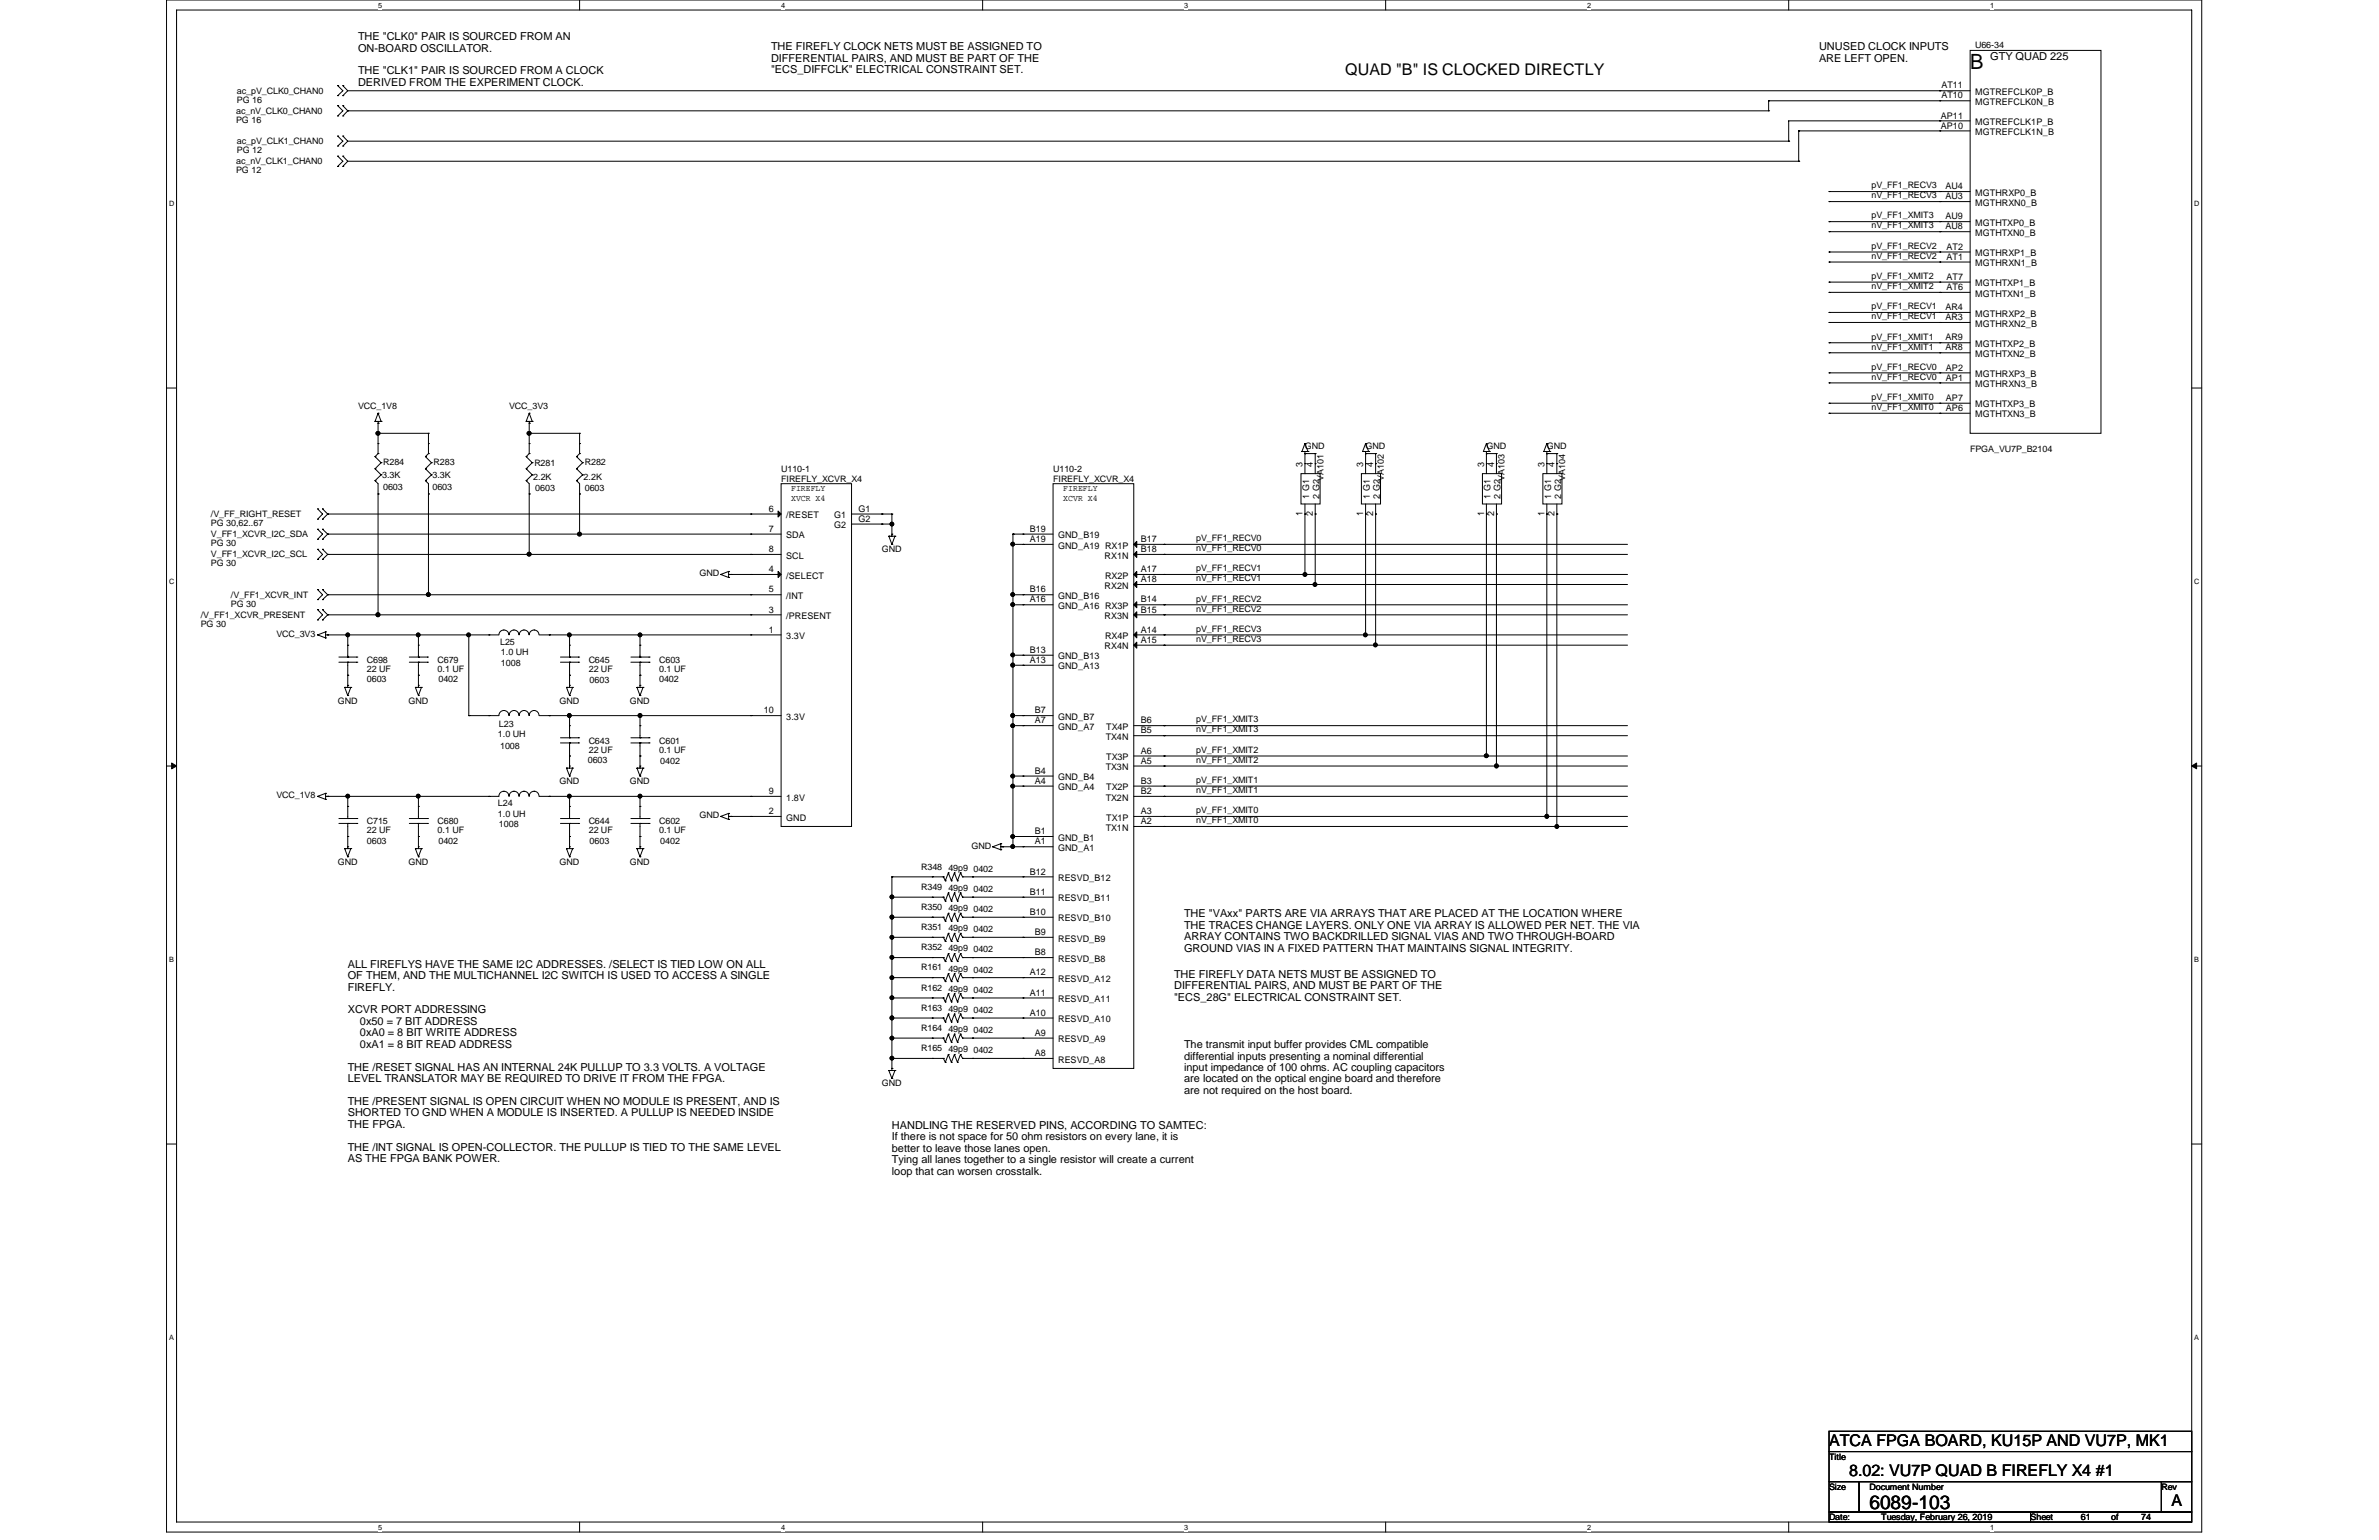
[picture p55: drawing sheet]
<svg xmlns="http://www.w3.org/2000/svg" width="432mm" height="279mm" viewBox="0 0 432 279" stroke-linecap="round" stroke-linejoin="round" font-family="sans-serif">
<defs><g id="words">
<text font-size="3.8" x="357.6" y="12.5">B</text>
<text font-size="3.5" x="339.3" y="273.7">6089-103</text>
<g font-size="2.9">
<text x="244.2" y="13.6">QUAD &quot;B&quot; IS CLOCKED DIRECTLY</text>
<text x="332" y="262.3">ATCA FPGA BOARD, KU15P AND VU7P, MK1</text>
<text x="335.6" y="267.8">8.02: VU7P QUAD B FIREFLY X4 #1</text>
<text x="394.2" y="273.3">A</text>
</g>
<g font-size="2">
<text x="65" y="7.3">THE &quot;CLK0&quot; PAIR IS SOURCED FROM AN</text>
<text x="65" y="9.4">ON-BOARD OSCILLATOR.</text>
<text x="140" y="9.1">THE FIREFLY CLOCK NETS MUST BE ASSIGNED TO</text>
<text x="140" y="11.2">DIFFERENTIAL PAIRS, AND MUST BE PART OF THE</text>
<text x="330.2" y="9.1">UNUSED CLOCK INPUTS</text>
<text x="330.2" y="11.2">ARE LEFT OPEN.</text>
<text x="361.2" y="11">GTY QUAD 225</text>
<text x="65" y="13.5">THE &quot;CLK1&quot; PAIR IS SOURCED FROM A CLOCK</text>
<text x="65" y="15.6">DERIVED FROM THE EXPERIMENT CLOCK.</text>
<text x="140" y="13.3">&quot;ECS_DIFFCLK&quot; ELECTRICAL CONSTRAINT SET.</text>
<text x="214.9" y="166.4">THE &quot;VAxx&quot; PARTS ARE VIA ARRAYS THAT ARE PLACED AT THE LOCATION WHERE</text>
<text x="214.9" y="168.5">THE TRACES CHANGE LAYERS. ONLY ONE VIA ARRAY IS ALLOWED PER NET. THE VIA</text>
<text x="214.9" y="170.6">ARRAY CONTAINS TWO BACKDRILLED SIGNAL VIAS AND TWO THROUGH-BOARD</text>
<text x="214.9" y="172.6">GROUND VIAS IN A FIXED PATTERN THAT MAINTAINS SIGNAL INTEGRITY.</text>
<text x="63.1" y="175.6">ALL FIREFLYS HAVE THE SAME I2C ADDRESSES. /SELECT IS TIED LOW ON ALL</text>
<text x="63.1" y="177.6">OF THEM, AND THE MULTICHANNEL I2C SWITCH IS USED TO ACCESS A SINGLE</text>
<text x="63.1" y="179.7">FIREFLY.</text>
<text x="213.1" y="177.4">THE FIREFLY DATA NETS MUST BE ASSIGNED TO</text>
<text x="213.1" y="179.5">DIFFERENTIAL PAIRS, AND MUST BE PART OF THE</text>
<text x="63.1" y="183.9">XCVR PORT ADDRESSING</text>
<text x="65.3" y="185.9">0x50 = 7 BIT ADDRESS</text>
<text x="213.1" y="181.5">&quot;ECS_28G&quot; ELECTRICAL CONSTRAINT SET.</text>
<text x="65.3" y="188">0xA0 = 8 BIT WRITE ADDRESS</text>
<text x="65.3" y="190.1">0xA1 = 8 BIT READ ADDRESS</text>
<text x="214.9" y="190.2">The transmit input buffer provides CML compatible</text>
<text x="63.1" y="194.2">THE /RESET SIGNAL HAS AN INTERNAL 24K PULLUP TO 3.3 VOLTS. A VOLTAGE</text>
<text x="63.1" y="196.3">LEVEL TRANSLATOR MAY BE REQUIRED TO DRIVE IT FROM THE FPGA.</text>
<text x="214.9" y="192.2">differential inputs presenting a nominal differential</text>
<text x="214.9" y="194.3">input impedance of 100 ohms. AC coupling capacitors</text>
<text x="214.9" y="196.4">are located on the optical engine board and therefore</text>
<text x="63.1" y="200.4">THE /PRESENT SIGNAL IS OPEN CIRCUIT WHEN NO MODULE IS PRESENT, AND IS</text>
<text x="63.1" y="202.5">SHORTED TO GND WHEN A MODULE IS INSERTED. A PULLUP IS NEEDED INSIDE</text>
<text x="214.9" y="198.5">are not required on the host board.</text>
<text x="63.1" y="204.6">THE FPGA.</text>
<text x="63.1" y="208.7">THE /INT SIGNAL IS OPEN-COLLECTOR. THE PULLUP IS TIED TO THE SAME LEVEL</text>
<text x="161.9" y="204.8">HANDLING THE RESERVED PINS, ACCORDING TO SAMTEC:</text>
<text x="161.9" y="206.9">If there is not space for 50 ohm resistors on every lane, it is</text>
<text x="161.9" y="209">better to leave those lanes open.</text>
<text x="63.1" y="210.8">AS THE FPGA BANK POWER.</text>
<text x="161.9" y="211">Tying all lanes together to a single resistor will create a current</text>
<text x="161.9" y="213.1">loop that can worsen crosstalk.</text>
</g>
<g font-size="1.7">
<text x="352.4" y="17.9">AT10</text>
<text x="352.4" y="16">AT11</text>
<text x="358.5" y="17.2">MGTREFCLK0P_B</text>
<text x="352.3" y="23.3">AP10</text>
<text x="352.3" y="21.5">AP11</text>
<text x="358.5" y="19.1">MGTREFCLK0N_B</text>
<text x="358.5" y="22.7">MGTREFCLK1P_B</text>
<text x="358.5" y="24.5">MGTREFCLK1N_B</text>
<text x="353.1" y="34.3">AU4</text>
<text x="358.5" y="35.5">MGTHRXP0_B</text>
<text x="353.1" y="36.2">AU3</text>
<text x="353.1" y="41.6">AU8</text>
<text x="353.1" y="39.8">AU9</text>
<text x="358.5" y="37.3">MGTHRXN0_B</text>
<text x="358.5" y="41">MGTHTXP0_B</text>
<text x="353.3" y="47.1">AT1</text>
<text x="353.3" y="45.3">AT2</text>
<text x="358.5" y="46.5">MGTHRXP1_B</text>
<text x="358.5" y="42.8">MGTHTXN0_B</text>
<text x="353.3" y="52.6">AT6</text>
<text x="353.3" y="50.8">AT7</text>
<text x="358.5" y="48.3">MGTHRXN1_B</text>
<text x="358.5" y="53.8">MGTHTXN1_B</text>
<text x="358.5" y="51.9">MGTHTXP1_B</text>
<text x="353.1" y="58.1">AR3</text>
<text x="353.1" y="56.3">AR4</text>
<text x="358.5" y="59.3">MGTHRXN2_B</text>
<text x="358.5" y="57.4">MGTHRXP2_B</text>
<text x="353.1" y="63.6">AR8</text>
<text x="353.1" y="61.8">AR9</text>
<text x="358.5" y="64.8">MGTHTXN2_B</text>
<text x="358.5" y="62.9">MGTHTXP2_B</text>
<text x="353.2" y="69">AP1</text>
<text x="353.2" y="67.2">AP2</text>
<text x="358.5" y="70.2">MGTHRXN3_B</text>
<text x="358.5" y="68.4">MGTHRXP3_B</text>
<text x="353.2" y="74.5">AP6</text>
<text x="353.2" y="72.7">AP7</text>
<text x="358.5" y="75.7">MGTHTXN3_B</text>
<text x="358.5" y="73.9">MGTHTXP3_B</text>
<text x="236.4" y="84.7" transform="rotate(-90 236.4 84.7)">3</text>
<text x="238.3" y="84.7" transform="rotate(-90 238.3 84.7)">4</text>
<text x="247.4" y="84.7" transform="rotate(-90 247.4 84.7)">3</text>
<text x="249.3" y="84.7" transform="rotate(-90 249.3 84.7)">4</text>
<text x="269.4" y="84.7" transform="rotate(-90 269.4 84.7)">3</text>
<text x="271.2" y="84.7" transform="rotate(-90 271.2 84.7)">4</text>
<text x="280.3" y="84.7" transform="rotate(-90 280.3 84.7)">3</text>
<text x="282.2" y="84.7" transform="rotate(-90 282.2 84.7)">4</text>
<text x="139.6" y="92.8">6</text>
<text x="142.7" y="94">/RESET</text>
<text x="151.4" y="94">G1</text>
<text x="151.4" y="95.8">G2</text>
<text x="155.8" y="92.8">G1</text>
<text x="155.8" y="94.7">G2</text>
<text x="236.4" y="93.6" transform="rotate(-90 236.4 93.6)">1</text>
<text x="237.6" y="90.5" transform="rotate(-90 237.6 90.5)">1 G1</text>
<text x="238.3" y="93.6" transform="rotate(-90 238.3 93.6)">2</text>
<text x="239.5" y="90.5" transform="rotate(-90 239.5 90.5)">2 G2</text>
<text x="247.4" y="93.6" transform="rotate(-90 247.4 93.6)">1</text>
<text x="248.6" y="90.5" transform="rotate(-90 248.6 90.5)">1 G1</text>
<text x="249.3" y="93.6" transform="rotate(-90 249.3 93.6)">2</text>
<text x="250.4" y="90.5" transform="rotate(-90 250.4 90.5)">2 G2</text>
<text x="269.4" y="93.6" transform="rotate(-90 269.4 93.6)">1</text>
<text x="270.6" y="90.5" transform="rotate(-90 270.6 90.5)">1 G1</text>
<text x="271.2" y="93.6" transform="rotate(-90 271.2 93.6)">2</text>
<text x="272.4" y="90.5" transform="rotate(-90 272.4 90.5)">2 G2</text>
<text x="280.3" y="93.6" transform="rotate(-90 280.3 93.6)">1</text>
<text x="281.5" y="90.5" transform="rotate(-90 281.5 90.5)">1 G1</text>
<text x="282.2" y="93.6" transform="rotate(-90 282.2 93.6)">2</text>
<text x="283.3" y="90.5" transform="rotate(-90 283.3 90.5)">2 G2</text>
<text x="139.6" y="96.5">7</text>
<text x="139.6" y="100.2">8</text>
<text x="142.7" y="97.7">SDA</text>
<text x="142.7" y="101.3">SCL</text>
<text x="186.9" y="96.5">B19</text>
<text x="186.9" y="98.3">A19</text>
<text x="192.1" y="97.7">GND_B19</text>
<text x="192.1" y="99.5">GND_A19 RX1P</text>
<text x="200.5" y="101.3">RX1N</text>
<text x="207.1" y="98.3">B17</text>
<text x="207.1" y="100.2">B18</text>
<text x="139.6" y="103.8">4</text>
<text x="139.6" y="107.5">5</text>
<text x="142.7" y="105">/SELECT</text>
<text x="186.9" y="107.5">B16</text>
<text x="200.5" y="106.8">RX2N</text>
<text x="200.6" y="105">RX2P</text>
<text x="207.1" y="103.8">A17</text>
<text x="207.1" y="105.6">A18</text>
<text x="139.6" y="111.1">3</text>
<text x="142.7" y="112.3">/PRESENT</text>
<text x="142.7" y="108.7">/INT</text>
<text x="186.9" y="109.3">A16</text>
<text x="192.1" y="108.7">GND_B16</text>
<text x="192.1" y="110.5">GND_A16 RX3P</text>
<text x="200.5" y="112.3">RX3N</text>
<text x="207.1" y="109.3">B14</text>
<text x="207.1" y="111.1">B15</text>
<text x="139.6" y="114.8">1</text>
<text x="142.7" y="116">3.3V</text>
<text x="186.9" y="118.4">B13</text>
<text x="192.1" y="119.6">GND_B13</text>
<text x="200.5" y="117.8">RX4N</text>
<text x="200.6" y="116">RX4P</text>
<text x="207.1" y="114.8">A14</text>
<text x="207.1" y="116.6">A15</text>
<text x="186.9" y="120.3">A13</text>
<text x="192.1" y="121.5">GND_A13</text>
<text x="138.6" y="129.4">10</text>
<text x="142.7" y="130.6">3.3V</text>
<text x="187.8" y="129.4">B7</text>
<text x="187.8" y="131.2">A7</text>
<text x="192.1" y="130.6">GND_B7</text>
<text x="207.1" y="131.2">B6</text>
<text x="192.1" y="132.4">GND_A7</text>
<text x="200.7" y="134.2">TX4N</text>
<text x="200.8" y="137.9">TX3P</text>
<text x="200.8" y="132.4">TX4P</text>
<text x="207.1" y="136.7">A6</text>
<text x="207.1" y="133.1">B5</text>
<text x="187.8" y="140.4">B4</text>
<text x="187.8" y="142.2">A4</text>
<text x="192.1" y="141.6">GND_B4</text>
<text x="192.1" y="143.4">GND_A4</text>
<text x="200.7" y="139.7">TX3N</text>
<text x="200.8" y="143.4">TX2P</text>
<text x="207.1" y="142.2">B3</text>
<text x="207.1" y="138.6">A5</text>
<text x="139.6" y="147.7">2</text>
<text x="139.6" y="144.1">9</text>
<text x="142.7" y="148.9">GND</text>
<text x="142.7" y="145.2">1.8V</text>
<text x="200.7" y="145.2">TX2N</text>
<text x="200.8" y="148.9">TX1P</text>
<text x="207.1" y="147.7">A3</text>
<text x="207.1" y="149.5">A2</text>
<text x="207.1" y="144.1">B2</text>
<text x="187.8" y="151.3">B1</text>
<text x="187.8" y="153.2">A1</text>
<text x="192.1" y="152.5">GND_B1</text>
<text x="192.1" y="154.4">GND_A1</text>
<text x="200.7" y="150.7">TX1N</text>
<text x="186.9" y="158.7">B12</text>
<text x="192.1" y="159.9">RESVD_B12</text>
<text x="186.9" y="162.3">B11</text>
<text x="186.9" y="166">B10</text>
<text x="192.1" y="163.5">RESVD_B11</text>
<text x="192.1" y="167.2">RESVD_B10</text>
<text x="187.8" y="173.3">B8</text>
<text x="187.8" y="169.6">B9</text>
<text x="192.1" y="170.8">RESVD_B9</text>
<text x="186.9" y="177">A12</text>
<text x="192.1" y="178.1">RESVD_A12</text>
<text x="192.1" y="174.5">RESVD_B8</text>
<text x="186.9" y="184.3">A10</text>
<text x="186.9" y="180.6">A11</text>
<text x="192.1" y="185.5">RESVD_A10</text>
<text x="192.1" y="181.8">RESVD_A11</text>
<text x="187.8" y="191.6">A8</text>
<text x="187.8" y="187.9">A9</text>
<text x="192.1" y="189.1">RESVD_A9</text>
<text x="192.1" y="192.8">RESVD_A8</text>
</g>
<g font-size="1.6">
<text x="358.5" y="8.8">U66-34</text>
<text x="43" y="17">ac_pV_CLK0_CHAN0</text>
<text x="42.8" y="20.6">ac_nV_CLK0_CHAN0</text>
<text x="42.8" y="22.3">PG 16</text>
<text x="43" y="18.6">PG 16</text>
<text x="42.8" y="29.8">ac_nV_CLK1_CHAN0</text>
<text x="43" y="26.1">ac_pV_CLK1_CHAN0</text>
<text x="43" y="27.8">PG 12</text>
<text x="42.8" y="31.4">PG 12</text>
<text x="339.7" y="34.2">pV_FF1_RECV3</text>
<text x="339.7" y="36">nV_FF1_RECV3</text>
<text x="339.7" y="39.6">pV_FF1_XMIT3</text>
<text x="339.7" y="41.4">nV_FF1_XMIT3</text>
<text x="339.7" y="45.1">pV_FF1_RECV2</text>
<text x="339.7" y="46.9">nV_FF1_RECV2</text>
<text x="339.7" y="50.6">pV_FF1_XMIT2</text>
<text x="339.7" y="52.5">nV_FF1_XMIT2</text>
<text x="339.7" y="56.1">pV_FF1_RECV1</text>
<text x="339.7" y="57.9">nV_FF1_RECV1</text>
<text x="339.7" y="61.6">pV_FF1_XMIT1</text>
<text x="339.7" y="63.4">nV_FF1_XMIT1</text>
<text x="339.7" y="67.1">pV_FF1_RECV0</text>
<text x="339.7" y="68.9">nV_FF1_RECV0</text>
<text x="65" y="74.2">VCC_1V8</text>
<text x="92.4" y="74.2">VCC_3V3</text>
<text x="339.7" y="72.6">pV_FF1_XMIT0</text>
<text x="339.7" y="74.4">nV_FF1_XMIT0</text>
<text x="236.9" y="81.5">GND</text>
<text x="247.9" y="81.5">GND</text>
<text x="269.8" y="81.5">GND</text>
<text x="280.8" y="81.5">GND</text>
<text x="357.6" y="81.9">FPGA_VU7P_B2104</text>
<text x="69.3" y="86.7">3.3K</text>
<text x="69.6" y="84.3">R284</text>
<text x="69.6" y="88.9">0603</text>
<text x="78.5" y="86.7">3.3K</text>
<text x="78.5" y="88.9">0603</text>
<text x="78.7" y="84.3">R283</text>
<text x="96.8" y="87">2.2K</text>
<text x="97" y="84.6">R281</text>
<text x="97.2" y="89">0603</text>
<text x="105.9" y="87">2.2K</text>
<text x="106.1" y="84.3">R282</text>
<text x="106.1" y="89">0603</text>
<text x="141.8" y="87.4">FIREFLY_XCVR_X4</text>
<text x="141.8" y="85.6">U110-1</text>
<text x="143.6" y="89">FIREFLY</text>
<text x="191.1" y="87.4">FIREFLY_XCVR_X4</text>
<text x="191.1" y="85.6">U110-2</text>
<text x="193" y="89">FIREFLY</text>
<text x="240.2" y="87.2" transform="rotate(-90 240.2 87.2)">VA101</text>
<text x="251.2" y="87.2" transform="rotate(-90 251.2 87.2)">VA102</text>
<text x="273.1" y="87.2" transform="rotate(-90 273.1 87.2)">VA103</text>
<text x="284.1" y="87.2" transform="rotate(-90 284.1 87.2)">VA104</text>
<text x="38.3" y="93.8">/V_FF_RIGHT_RESET</text>
<text x="38.3" y="95.4">PG 30,62..67</text>
<text x="143.6" y="90.9">XVCR X4</text>
<text x="193" y="90.9">XCVR X4</text>
<text x="38.3" y="97.5">V_FF1_XCVR_I2C_SDA</text>
<text x="38.3" y="99.1">PG 30</text>
<text x="38.3" y="101.1">V_FF1_XCVR_I2C_SCL</text>
<text x="160.1" y="100.2">GND</text>
<text x="217.1" y="98.2">pV_FF1_RECV0</text>
<text x="217.1" y="100">nV_FF1_RECV0</text>
<text x="38.3" y="102.7">PG 30</text>
<text x="127" y="104.6">GND</text>
<text x="217.1" y="103.6">pV_FF1_RECV1</text>
<text x="217.1" y="105.5">nV_FF1_RECV1</text>
<text x="36.4" y="112.1">/V_FF1_XCVR_PRESENT</text>
<text x="36.4" y="113.7">PG 30</text>
<text x="41.9" y="108.4">/V_FF1_XCVR_INT</text>
<text x="41.9" y="110.1">PG 30</text>
<text x="217.1" y="109.1">pV_FF1_RECV2</text>
<text x="217.1" y="111">nV_FF1_RECV2</text>
<text x="50.2" y="115.5">VCC_3V3</text>
<text x="90.8" y="117">L25</text>
<text x="90.9" y="118.8">1.0 UH</text>
<text x="217.1" y="116.5">nV_FF1_RECV3</text>
<text x="217.1" y="114.6">pV_FF1_RECV3</text>
<text x="66.6" y="120.3">C698</text>
<text x="66.6" y="122">22 UF</text>
<text x="66.6" y="123.8">0603</text>
<text x="79.4" y="120.3">C679</text>
<text x="79.4" y="122">0.1 UF</text>
<text x="79.6" y="123.8">0402</text>
<text x="90.9" y="120.9">1008</text>
<text x="106.8" y="120.3">C645</text>
<text x="106.8" y="122">22 UF</text>
<text x="107" y="124">0603</text>
<text x="119.6" y="120.3">C603</text>
<text x="119.6" y="122">0.1 UF</text>
<text x="119.6" y="123.8">0402</text>
<text x="61.3" y="127.6">GND</text>
<text x="74.1" y="127.6">GND</text>
<text x="90.6" y="131.8">L23</text>
<text x="101.6" y="127.6">GND</text>
<text x="114.3" y="127.6">GND</text>
<text x="217.1" y="131.1">pV_FF1_XMIT3</text>
<text x="90.4" y="133.6">1.0 UH</text>
<text x="90.8" y="135.8">1008</text>
<text x="106.8" y="134.9">C643</text>
<text x="106.8" y="136.6">22 UF</text>
<text x="119.6" y="134.9">C601</text>
<text x="119.6" y="136.6">0.1 UF</text>
<text x="217.1" y="132.9">nV_FF1_XMIT3</text>
<text x="217.1" y="136.6">pV_FF1_XMIT2</text>
<text x="101.6" y="142.2">GND</text>
<text x="106.7" y="138.4">0603</text>
<text x="114.3" y="142.2">GND</text>
<text x="119.8" y="138.6">0402</text>
<text x="217.1" y="138.4">nV_FF1_XMIT2</text>
<text x="217.1" y="142">pV_FF1_XMIT1</text>
<text x="217.1" y="143.9">nV_FF1_XMIT1</text>
<text x="50.2" y="144.8">VCC_1V8</text>
<text x="66.6" y="149.6">C715</text>
<text x="79.4" y="149.6">C680</text>
<text x="90.4" y="146.3">L24</text>
<text x="90.4" y="148.3">1.0 UH</text>
<text x="106.8" y="149.6">C644</text>
<text x="119.6" y="149.6">C602</text>
<text x="127" y="148.5">GND</text>
<text x="217.1" y="147.5">pV_FF1_XMIT0</text>
<text x="217.1" y="149.4">nV_FF1_XMIT0</text>
<text x="66.6" y="151.2">22 UF</text>
<text x="66.6" y="153">0603</text>
<text x="79.4" y="151.2">0.1 UF</text>
<text x="79.6" y="153">0402</text>
<text x="90.6" y="150.1">1008</text>
<text x="106.8" y="151.2">22 UF</text>
<text x="107" y="153">0603</text>
<text x="119.6" y="151.2">0.1 UF</text>
<text x="119.8" y="153.2">0402</text>
<text x="176.3" y="154">GND</text>
<text x="61.3" y="156.9">GND</text>
<text x="74.1" y="156.9">GND</text>
<text x="101.6" y="156.9">GND</text>
<text x="114.3" y="156.9">GND</text>
<text x="167.2" y="161.5">R349</text>
<text x="167.2" y="157.8">R348</text>
<text x="172.1" y="161.6">49p9</text>
<text x="172.1" y="158">49p9</text>
<text x="176.7" y="161.8">0402</text>
<text x="176.7" y="158.2">0402</text>
<text x="167.2" y="165.1">R350</text>
<text x="172.1" y="165.3">49p9</text>
<text x="176.7" y="165.5">0402</text>
<text x="167.2" y="172.4">R352</text>
<text x="167.2" y="168.8">R351</text>
<text x="172.1" y="172.6">49p9</text>
<text x="172.1" y="169">49p9</text>
<text x="176.7" y="172.8">0402</text>
<text x="176.7" y="169.1">0402</text>
<text x="167.2" y="179.7">R162</text>
<text x="167.2" y="176.1">R161</text>
<text x="172.1" y="179.9">49p9</text>
<text x="172.1" y="176.3">49p9</text>
<text x="176.7" y="176.4">0402</text>
<text x="167.2" y="183.4">R163</text>
<text x="172.1" y="183.6">49p9</text>
<text x="176.7" y="180.1">0402</text>
<text x="176.7" y="183.8">0402</text>
<text x="167.2" y="187.1">R164</text>
<text x="167.2" y="190.7">R165</text>
<text x="172.1" y="187.2">49p9</text>
<text x="172.1" y="190.9">49p9</text>
<text x="176.7" y="187.4">0402</text>
<text x="176.7" y="191.1">0402</text>
<text x="160.1" y="197.1">GND</text>
<text x="332" y="264.8">Title</text>
<text x="332" y="275.8">Date:</text>
<text x="332" y="270.3">Size</text>
<text x="339.3" y="270.3">Document Number</text>
<text x="341.5" y="275.8">Tuesday, February 26, 2019</text>
<text x="368.6" y="275.8">Sheet</text>
<text x="377.7" y="275.8">61</text>
<text x="383.2" y="275.8">of</text>
<text x="388.7" y="275.8">74</text>
<text x="392.3" y="270.3">Rev</text>
</g>
<g font-size="1.3">
<text x="68.6" y="1.4">5</text>
<text x="141.8" y="1.4">4</text>
<text x="214.9" y="1.4">3</text>
<text x="288.1" y="1.4">2</text>
<text x="361.2" y="1.4">1</text>
<text x="30.7" y="37.3">D</text>
<text x="398.3" y="37.3">D</text>
<text x="30.7" y="105.9">C</text>
<text x="398.3" y="105.9">C</text>
<text x="30.7" y="174.5">B</text>
<text x="398.3" y="174.5">B</text>
<text x="30.7" y="243">A</text>
<text x="398.3" y="243">A</text>
<text x="68.6" y="277.5">5</text>
<text x="141.8" y="277.5">4</text>
<text x="214.9" y="277.5">3</text>
<text x="288.1" y="277.5">2</text>
<text x="361.2" y="277.5">1</text>
</g>
</g></defs>
<path d="M30.2 0h369.4v278h-369.4zM32 1.8h365.8v274.3h-365.8z" fill="none" stroke="#000" stroke-width=".18"/>
<g fill="#fff">
<path d="M68.6 .2h.7v1.5h-.7z"/>
<path d="M68.6 276.4h.7v1.4h-.7z"/>
</g>
<path d="M105.2 0v1.8M105.2 276.1v1.9" fill="none" stroke="#000" stroke-width=".18"/>
<g fill="#fff">
<path d="M141.8 .2h.7v1.5h-.7z"/>
<path d="M141.8 276.4h.7v1.4h-.7z"/>
</g>
<path d="M178.4 0v1.8M178.4 276.1v1.9" fill="none" stroke="#000" stroke-width=".18"/>
<g fill="#fff">
<path d="M214.9 .2h.7v1.5h-.7z"/>
<path d="M214.9 276.4h.7v1.4h-.7z"/>
</g>
<path d="M251.5 0v1.8M251.5 276.1v1.9" fill="none" stroke="#000" stroke-width=".18"/>
<g fill="#fff">
<path d="M288.1 .2h.7v1.5h-.7z"/>
<path d="M288.1 276.4h.7v1.4h-.7z"/>
</g>
<path d="M324.7 0v1.8M324.7 276.1v1.9" fill="none" stroke="#000" stroke-width=".18"/>
<g fill="#fff">
<path d="M361.2 .2h.7v1.5h-.7z"/>
<path d="M361.2 276.4h.7v1.4h-.7z"/>
<path d="M30.7 36.1h.9v1.5h-.9z"/>
<path d="M398.3 36.1h.9v1.5h-.9z"/>
<path d="M30.7 104.7h.9v1.5h-.9z"/>
<path d="M398.3 104.7h.9v1.5h-.9z"/>
</g>
<path d="M30.2 70.4h1.8M397.8 70.4h1.8" fill="none" stroke="#000" stroke-width=".18"/>
<g fill="#fff">
<path d="M30.7 173.3h.8v1.5h-.8z"/>
<path d="M398.3 173.3h.8v1.5h-.8z"/>
</g>
<path d="M30.2 139h1.8M397.8 139h1.8" fill="none" stroke="#000" stroke-width=".18"/>
<path d="M31.2 138.4v1.1l.8-.5zM397.8 139l.9 .5v-1.1z" fill="#000" stroke="#000" stroke-width=".18"/>
<g fill="#fff">
<path d="M30.7 241.9h.8v1.4h-.8z"/>
<path d="M398.3 241.9h.8v1.4h-.8z"/>
</g>
<g fill="none" stroke="#000" stroke-width=".18">
<path d="M61.3 17.4h.1M61.3 15.5h.1M61.3 19.2h.1M61.3 15.5l.9 1-.9 .9M61.3 19.2l.9 .9-.9 .9M62.2 15.5h.1M62.2 17.4h.1M62.2 19.2h.1M62.2 15.5l.9 1M62.2 19.2l.9 .9M63.1 16.5h294.5M63.1 16.5l-.9 .9"/>
<path d="M321 18.3h.1M321 18.3h36.6M321 18.3v1.8M352.1 18.3h.1M352.1 16.5h.1M357.6 9.1h23.7v69.5h-23.7zM61.3 21h.1M61.3 26.5h.1M61.3 24.7h.1M61.3 30.2h.1M61.3 28.3h.1M61.3 24.7l.9 .9-.9 .9"/>
<path d="M61.3 28.3l.9 1-.9 .9M62.2 21h.1M62.2 24.7h.1M62.2 26.5h.1M62.2 28.3h.1M62.2 30.2h.1M62.2 24.7l.9 .9M62.2 28.3l.9 1M63.1 20.1h.1M63.1 20.1h257.9M63.1 25.6h261.6M63.1 29.3h263.4"/>
<path d="M63.1 20.1l-.9 .9M63.1 25.6l-.9 .9M63.1 29.3l-.9 .9M321 20.1h.1M324.7 25.6h.1M326.5 23.7h.1M326.5 23.7h31.1M326.5 23.7v5.6M326.5 29.3h.1M332 34.8h.1M332 36.6h.1M332 36.6h25.6"/>
<path d="M332 34.8h25.6M352.1 36.6h.1M352.1 34.8h.1M352.1 23.7h.1M352.1 21.9h.1M357.6 21.9h-32.9v3.7M332 56.7h.1M332 58.5h.1M332 45.7h.1M332 47.5h.1M332 51.2h.1M332 53h.1"/>
<path d="M332 40.2h.1M332 42h.1M332 47.5h25.6M332 58.5h25.6M332 45.7h25.6M332 56.7h25.6M332 42h25.6M332 53h25.6M332 40.2h25.6M332 51.2h25.6M352.1 47.5h.1M352.1 58.5h.1"/>
<path d="M352.1 45.7h.1M352.1 56.7h.1M352.1 42h.1M352.1 53h.1M352.1 40.2h.1M352.1 51.2h.1M68.1 76.5h.1M68.1 76.5h1.1M68.6 76.8h.1M68.6 75h.1M68.6 76.5v5.8M68.6 75l-.5 1.5"/>
<path d="M68.6 75l.6 1.5M68.6 78.6h.1M68.6 78.6h9.2M69.2 76.5h.1M77.8 78.6h.1M77.8 78.6v3.7M95.5 76.5h.1M95.5 76.5h1.1M96.1 78.6h.1M96.1 78.6h9.1M96.1 76.8h.1M96.1 75h.1"/>
<path d="M96.1 76.5v5.8M96.1 75l.5 1.5M96.1 75l-.6 1.5M96.6 76.5h.1M105.2 78.6h.1M105.2 78.6v3.7M332 67.6h.1M332 69.5h.1M332 73.2h.1M332 75h.1M332 62.2h.1M332 64h.1"/>
<path d="M332 69.5h25.6M332 67.6h25.6M332 64h25.6M332 75h25.6M332 62.2h25.6M332 73.2h25.6M352.1 69.5h.1M352.1 67.6h.1M352.1 64h.1M352.1 75h.1M352.1 62.2h.1M352.1 73.2h.1"/>
<path d="M57.7 94.2h.1M57.7 92.3h.1M57.7 97.8h.1M57.7 96h.1M57.7 99.7h.1M57.7 92.3l.8 1-.8 .9M57.7 96l.8 .9-.8 .9M57.7 99.7l.8 .9-.8 .9M58.5 92.3h.1M58.5 94.2h.1M58.5 96h.1M58.5 97.8h.1"/>
<path d="M58.5 99.7h.1M58.5 92.3l1 1M58.5 96l1 .9M58.5 99.7l1 .9M59.5 93.3h.1M59.5 96.9h.1M59.5 93.3l-1 .9M59.5 96.9l-1 .9M68.1 87.2h.1M68.1 85h.1M68.1 82.8h.1M68.1 87.2l.5 .6v23.7"/>
<path d="M68.1 85l1.1 1.1M68.1 82.8l1.1 1.1M68.6 82.3h.1M68.6 82.3l-.5 .5M68.6 89.6h.1M68.6 80.5h.1M69.2 86.1h.1M69.2 83.9h.1M69.2 86.1l-1.1 1.1M69.2 83.9l-1.1 1.1M77.2 87.2h.1M77.2 85h.1"/>
<path d="M77.2 82.8h.1M77.2 87.2l.6 .6v20.1M77.2 85l1.1 1.1M77.2 82.8l1.1 1.1M77.8 82.3h.1M77.8 89.6h.1M77.8 80.5h.1M77.8 82.3l-.6 .5M78.3 86.1h.1M78.3 83.9h.1M78.3 86.1l-1.1 1.1M78.3 83.9l-1.1 1.1"/>
<path d="M95.5 87.2h.1M95.5 85h.1M95.5 82.8h.1M95.5 87.2l.6 .6v12.8M95.5 85l1.1 1.1M95.5 82.8l1.1 1.1M96.1 82.3h.1M96.1 82.3l-.6 .5M96.1 89.6h.1M96.1 80.5h.1M96.6 86.1h.1M96.6 83.9h.1"/>
<path d="M96.6 86.1l-1.1 1.1M96.6 83.9l-1.1 1.1M104.6 87.2h.1M104.6 85h.1M104.6 82.8h.1M104.6 87.2l.6 .6v9.1M104.6 85l1.1 1.1M104.6 82.8l1.1 1.1M105.2 96.9h.1M105.2 82.3h.1M105.2 82.3l-.6 .5M105.2 89.6h.1"/>
<path d="M105.2 80.5h.1M105.7 86.1h.1M105.7 83.9h.1M105.7 86.1l-1.1 1.1M105.7 83.9l-1.1 1.1M136.3 93.3h.1M136.3 96.9h.1M141.8 87.8h12.8v62.1h-12.8zM141.8 96.9h-82.3M141.8 93.3h-82.3M154.6 93.3h7.3M154.6 95.1h7.3"/>
<path d="M160.1 93.3h.1M160.1 95.1h.1M161.3 97.3h.1M161.3 97.3h1.1M161.3 97.3l.6 1.5M161.9 96.9h.1M161.9 98.8h.1M161.9 93.3h.1M161.9 95.1h.1M161.9 93.3v4M162.4 97.3h.1M162.4 97.3l-.5 1.5"/>
<path d="M183.9 96.9h.1M183.9 98.8h.1M183.9 96.9v56.7M183.9 98.8h7.2M185.7 96.9h.1M185.7 98.8h.1M191.1 87.8h14.7v106h-14.7zM191.1 96.9h-7.2M205.8 98.8h89.6M211.3 98.8h.1M236.1 85.9h3.5v5.5h-3.5zM236.3 81.9h.1"/>
<path d="M236.3 81.9h1.1M236.9 82.3h1.8M236.9 93.3h.1M236.9 84.1h.1M236.9 91.4v12.8M236.9 82.3h.1M236.9 80.5h.1M236.9 81.9v4M236.9 80.5l.5 1.4M236.9 80.5l-.6 1.4M237.4 81.9h.1M238.7 93.3h.1"/>
<path d="M238.7 84.1h.1M238.7 82.3h.1M238.7 82.3v3.6M238.7 91.4v14.6M247.1 85.9h3.5v5.5h-3.5zM247.3 81.9h.1M247.3 81.9h1.1M247.9 93.3h.1M247.9 84.1h.1M247.9 91.4v23.8M247.9 82.3h.1M247.9 80.5h.1"/>
<path d="M247.9 81.9v4M247.9 80.5l.5 1.4M247.9 80.5l-.6 1.4M247.9 82.3h1.8M248.4 81.9h.1M249.7 82.3h.1M249.7 82.3v3.6M249.7 93.3h.1M249.7 84.1h.1M249.7 91.4v25.7M269.1 85.9h3.4v5.5h-3.4zM269.2 81.9h.1"/>
<path d="M269.2 81.9h1.1M269.8 82.3h1.8M269.8 93.3h.1M269.8 84.1h.1M269.8 91.4v45.8M269.8 82.3h.1M269.8 80.5h.1M269.8 81.9v4M269.8 80.5l.5 1.4M269.8 80.5l-.6 1.4M270.3 81.9h.1M271.6 93.3h.1"/>
<path d="M271.6 84.1h.1M271.6 82.3h.1M271.6 82.3v3.6M271.6 91.4v47.6M280 85.9h3.5v5.5h-3.5zM280.2 81.9h.1M280.2 81.9h1.1M280.8 82.3h1.8M280.8 93.3h.1M280.8 84.1h.1M280.8 91.4v56.7M280.8 82.3h.1"/>
<path d="M280.8 80.5h.1M280.8 81.9v4M280.8 80.5l.5 1.4M280.8 80.5l-.6 1.4M281.3 81.9h.1M282.6 93.3h.1M282.6 84.1h.1M282.6 82.3h.1M282.6 82.3v3.6M282.6 91.4v58.5M57.7 115.2h.1M57.7 115.2l1.4 .5"/>
<path d="M57.7 101.5h.1M57.7 108.8h.1M57.7 107h.1M57.7 112.5h.1M57.7 110.6h.1M57.7 107l.8 .9-.8 .9M57.7 110.6l.8 .9-.8 1M58.5 101.5h.1M58.5 107h.1M58.5 108.8h.1M58.5 110.6h.1M58.5 112.5h.1"/>
<path d="M58.5 107l1 .9M58.5 110.6l1 .9M59.1 115.7h.1M59.1 114.6h.1M59.1 114.6v1.1M59.1 114.6l-1.4 .6M59.5 107.9h.1M59.5 107.9h82.3M59.5 100.6h.1M59.5 115.2h.1M59.5 111.5h.1M59.5 100.6l-1 .9"/>
<path d="M59.5 107.9l-1 .9M59.5 111.5l-1 1M61.5 119.2h3.3M63.1 119.2h.1M63.1 117.1h.1M63.1 115.2h.1M63.1 115.2v4M64.8 119.2h.1M68.6 111.5h.1M74.3 119.2h3.3M75.9 117.1h.1M75.9 115.2h.1"/>
<path d="M75.9 115.2v4M75.9 119.2h.1M77.6 119.2h.1M77.8 107.9h.1M85.1 115.2h.1M85.1 115.2v14.6M88.7 115.2h.1M90.6 115.2h-31.5M90.6 115.2a.91 .91 0 0 1 .9-.9 .91 .91 0 0 1 .9 .9M92.4 115.2a.89 .89 0 0 1 .9-.9 .89 .89 0 0 1 .9 .9M94.2 115.2a.89 .89 0 0 1 .9-.9 .89 .89 0 0 1 .9 .9M96.1 100.6h.1"/>
<path d="M96.1 115.2a.89 .89 0 0 1 .8-.9 .89 .89 0 0 1 .9 .9M97.9 115.2h43.9M99.7 115.2h.1M101.7 119.2h3.3M103.4 115.2h.1M103.4 115.2v4M103.4 119.2h.1M103.4 117.1h.1M105 119.2h.1M114.5 119.2h3.3M116.2 119.2h.1M116.2 117.1h.1"/>
<path d="M116.2 115.2h.1M116.2 115.2v4M117.8 119.2h.1M130.8 104.2h.1M130.8 104.2l1.4 .6M132.2 104.8h.1M132.2 103.7h.1M132.2 103.7v1.1M132.2 103.7l-1.4 .5M132.6 104.2h.1M136.3 115.2h.1M136.3 111.5h.1"/>
<path d="M136.3 104.2h.1M136.3 107.9h.1M136.3 100.6h.1M141.8 104.2h-9.6M141.8 100.6h-82.3M141.8 111.5h-82.3M183.9 118.9h.1M183.9 118.9h7.2M183.9 107.9h.1M183.9 109.7h.1M185.7 107.9h.1M185.7 109.7h.1"/>
<path d="M185.7 118.9h.1M191.1 107.9h-7.2M191.1 109.7h-7.2M205.8 115.2h89.6M205.8 104.2h89.6M205.8 100.6h89.6M205.8 106h89.6M205.8 111.5h89.6M205.8 117.1h89.6M211.3 100.6h.1M211.3 104.2h.1M211.3 106h.1"/>
<path d="M211.3 109.7h.1M211.3 111.5h.1M211.3 115.2h.1M211.3 117.1h.1M236.9 104.2h.1M238.7 106h.1M247.9 115.2h.1M249.7 117.1h.1M295.4 109.7h-89.6M61.5 120.1h3.3M62.6 124.7h.1M62.6 124.7h1.1"/>
<path d="M62.6 124.7l.5 1.5M63.1 120.1h.1M63.1 120.1v4.6M63.1 124.3h.1M63.1 126.2h.1M63.1 122.5h.1M63.7 124.7h.1M63.7 124.7l-.6 1.5M64.8 120.1h.1M74.3 120.1h3.3M75.4 124.7h.1M75.4 124.7h1.1"/>
<path d="M75.4 124.7l.5 1.5M75.9 124.3h.1M75.9 126.2h.1M75.9 122.5h.1M75.9 120.1h.1M75.9 120.1v4.6M76.5 124.7h.1M76.5 124.7l-.6 1.5M77.6 120.1h.1M85.1 129.8h.1M88.7 129.8h.1M92.4 129.8a.91 .91 0 0 0-.9-.9 .91 .91 0 0 0-.9 .9h-5.5"/>
<path d="M92.4 129.8a.89 .89 0 0 1 .9-.9 .89 .89 0 0 1 .9 .9M94.2 129.8a.89 .89 0 0 1 .9-.9 .89 .89 0 0 1 .9 .9M96.1 129.8a.89 .89 0 0 1 .8-.9 .89 .89 0 0 1 .9 .9M97.9 129.8h43.9M99.7 129.8h.1M101.7 134.8h3.3M101.7 133.9h3.3M101.7 120.1h3.3M102.8 124.7h.1M102.8 139.4h.1M102.8 124.7h1.1M102.8 124.7l.6 1.5"/>
<path d="M102.8 139.4h1.1M102.8 139.4l.6 1.4M103.4 129.8h.1M103.4 129.8v4.1M103.4 133.9h.1M103.4 134.8h.1M103.4 134.8v4.6M103.4 124.3h.1M103.4 126.2h.1M103.4 139h.1M103.4 120.1h.1M103.4 122.5h.1"/>
<path d="M103.4 131.7h.1M103.4 137.2h.1M103.4 120.1v4.6M103.9 124.7h.1M103.9 139.4h.1M103.9 124.7l-.5 1.5M103.9 139.4l-.5 1.4M105 134.8h.1M105 133.9h.1M105 120.1h.1M114.5 134.8h3.3M114.5 133.9h3.3"/>
<path d="M114.5 120.1h3.3M115.6 124.7h.1M115.6 139.4h.1M115.6 124.7h1.1M115.6 124.7l.6 1.5M115.6 139.4h1.1M115.6 139.4l.6 1.4M116.2 133.9h.1M116.2 134.8h.1M116.2 134.8v4.6M116.2 124.3h.1M116.2 126.2h.1"/>
<path d="M116.2 139h.1M116.2 131.7h.1M116.2 137.2h.1M116.2 120.1h.1M116.2 122.5h.1M116.2 129.8h.1M116.2 120.1v4.6M116.2 129.8v4.1M116.7 124.7h.1M116.7 139.4h.1M116.7 124.7l-.5 1.5M116.7 139.4l-.5 1.4"/>
<path d="M117.8 134.8h.1M117.8 133.9h.1M117.8 120.1h.1M136.3 129.8h.1M183.9 120.7h.1M183.9 129.8h.1M183.9 131.7h.1M183.9 120.7h7.2M183.9 129.8h7.2M183.9 131.7h7.2M185.7 120.7h.1M185.7 129.8h.1"/>
<path d="M185.7 131.7h.1M205.8 137.2h89.6M205.8 139h89.6M205.8 133.5h89.6M211.3 137.2h.1M211.3 139h.1M211.3 131.7h.1M211.3 133.5h.1M269.8 137.2h.1M271.6 139h.1M295.4 131.7h-89.6M57.7 144.5h.1"/>
<path d="M57.7 144.5l1.4 .5M59.1 145h.1M59.1 143.9h.1M59.1 143.9v1.1M59.1 143.9l-1.4 .6M59.5 144.5h.1M61.5 149.4h3.3M61.5 148.5h3.3M62.6 154h.1M62.6 154h1.1M62.6 154l.5 1.4M63.1 153.6h.1"/>
<path d="M63.1 155.4h.1M63.1 148.5h.1M63.1 149.4h.1M63.1 146.3h.1M63.1 151.8h.1M63.1 144.5h.1M63.1 144.5v4M63.1 149.4v4.6M63.7 154h.1M63.7 154l-.6 1.4M64.8 149.4h.1M64.8 148.5h.1"/>
<path d="M74.3 149.4h3.3M74.3 148.5h3.3M75.4 154h.1M75.4 154h1.1M75.4 154l.5 1.4M75.9 148.5h.1M75.9 149.4h.1M75.9 149.4v4.6M75.9 153.6h.1M75.9 155.4h.1M75.9 146.3h.1M75.9 151.8h.1"/>
<path d="M75.9 144.5h.1M75.9 144.5v4M76.5 154h.1M76.5 154l-.6 1.4M77.6 149.4h.1M77.6 148.5h.1M88.7 144.5h.1M92.4 144.5a.91 .91 0 0 0-.9-.9 .91 .91 0 0 0-.9 .9h-31.5M92.4 144.5a.89 .89 0 0 1 .9-.9 .89 .89 0 0 1 .9 .9M94.2 144.5a.89 .89 0 0 1 .9-.9 .89 .89 0 0 1 .9 .9M96.1 144.5a.89 .89 0 0 1 .8-.9 .89 .89 0 0 1 .9 .9M97.9 144.5h43.9"/>
<path d="M99.7 144.5h.1M101.7 149.4h3.3M101.7 148.5h3.3M102.8 154h.1M102.8 154h1.1M102.8 154l.6 1.4M103.4 144.5h.1M103.4 144.5v4M103.4 140.8h.1M103.4 153.6h.1M103.4 155.4h.1M103.4 148.5h.1"/>
<path d="M103.4 149.4h.1M103.4 146.3h.1M103.4 151.8h.1M103.4 149.4v4.6M103.9 154h.1M103.9 154l-.5 1.4M105 149.4h.1M105 148.5h.1M114.5 149.4h3.3M114.5 148.5h3.3M115.6 154h.1M115.6 154h1.1"/>
<path d="M115.6 154l.6 1.4M116.2 140.8h.1M116.2 153.6h.1M116.2 155.4h.1M116.2 148.5h.1M116.2 149.4h.1M116.2 146.3h.1M116.2 151.8h.1M116.2 144.5h.1M116.2 144.5v4M116.2 149.4v4.6M116.7 154h.1"/>
<path d="M116.7 154l-.5 1.4M117.8 149.4h.1M117.8 148.5h.1M130.8 148.1h.1M130.8 148.1l1.4 .6M132.2 148.7h.1M132.2 147.6h.1M132.2 147.6v1.1M132.2 147.6l-1.4 .5M132.6 148.1h.1M136.3 148.1h.1M136.3 144.5h.1"/>
<path d="M141.8 148.1h-9.6M161.9 159.1h.1M161.9 159.1v35.1M169.2 159.1h.1M171.2 159.1h.1M171.2 159.1h-9.3M171.2 159.1l.4 .7M171.6 159.8h.1M172.1 158.4h.1M172.1 158.4l-.5 1.4M172.1 158.4l.6 1.4M172.7 159.8h.1"/>
<path d="M173.2 158.4h.1M173.2 158.4l-.5 1.4M173.2 158.4l.6 1.4M173.8 159.8h.1M174.3 158.4h.1M174.3 158.4l-.5 1.4M174.3 158.4l.4 .7M174.7 159.1h16.4M174.7 159.1h.1M176.5 159.1h.1M180.2 153.6h.1M180.2 153.6l1.5 .6"/>
<path d="M181.7 153.1h.1M181.7 154.2h.1M181.7 153.1v1.1M181.7 153.6h9.4M181.7 153.1l-1.5 .5M182 153.6h.1M183.9 151.8h.1M183.9 140.8h.1M183.9 142.6h.1M183.9 153.6h.1M183.9 140.8h7.2M183.9 142.6h7.2"/>
<path d="M183.9 151.8h7.2M185.7 159.1h.1M185.7 140.8h.1M185.7 142.6h.1M185.7 151.8h.1M185.7 153.6h.1M205.8 148.1h89.6M205.8 144.5h89.6M205.8 149.9h89.6M211.3 148.1h.1M211.3 149.9h.1M211.3 142.6h.1"/>
<path d="M211.3 144.5h.1M280.8 148.1h.1M282.6 149.9h.1M295.4 142.6h-89.6M161.9 162.8h.1M161.9 166.4h.1M161.9 177.4h.1M161.9 173.7h.1M161.9 170.1h.1M161.9 162.8h9.3M161.9 177.4h9.3M161.9 173.7h9.3"/>
<path d="M169.2 177.4h.1M169.2 173.7h.1M169.2 166.4h.1M169.2 170.1h.1M169.2 162.8h.1M171.2 173.7h.1M171.2 170.1h.1M171.2 170.1h-9.3M171.2 173.7l.4 .8M171.2 170.1l.4 .7M171.2 162.8h.1M171.2 162.8l.4 .7"/>
<path d="M171.2 177.4h.1M171.2 166.4h.1M171.2 166.4h-9.3M171.2 177.4l.4 .7M171.2 166.4l.4 .7M171.6 174.5h.1M171.6 170.8h.1M171.6 167.1h.1M171.6 163.5h.1M171.6 178.1h.1M172.1 173h.1M172.1 169.3h.1"/>
<path d="M172.1 173l-.5 1.5M172.1 173l.6 1.5M172.1 169.3l-.5 1.5M172.1 169.3l.6 1.5M172.1 165.7h.1M172.1 162h.1M172.1 165.7l-.5 1.4M172.1 165.7l.6 1.4M172.1 162l-.5 1.5M172.1 162l.6 1.5M172.1 176.7h.1M172.1 176.7l-.5 1.4"/>
<path d="M172.1 176.7l.6 1.4M172.7 174.5h.1M172.7 170.8h.1M172.7 167.1h.1M172.7 163.5h.1M172.7 178.1h.1M173.2 173h.1M173.2 169.3h.1M173.2 173l-.5 1.5M173.2 173l.6 1.5M173.2 169.3l-.5 1.5M173.2 169.3l.6 1.5"/>
<path d="M173.2 165.7h.1M173.2 162h.1M173.2 165.7l-.5 1.4M173.2 165.7l.6 1.4M173.2 162l-.5 1.5M173.2 162l.6 1.5M173.2 176.7h.1M173.2 176.7l-.5 1.4M173.2 176.7l.6 1.4M173.8 174.5h.1M173.8 170.8h.1M173.8 167.1h.1"/>
<path d="M173.8 163.5h.1M173.8 178.1h.1M174.3 165.7h.1M174.3 165.7l-.5 1.4M174.3 165.7l.4 .7M174.3 173h.1M174.3 169.3h.1M174.3 173l-.5 1.5M174.3 173l.4 .7M174.3 169.3l-.5 1.5M174.3 169.3l.4 .8M174.3 176.7h.1"/>
<path d="M174.3 162h.1M174.3 176.7l-.5 1.4M174.3 176.7l.4 .7M174.3 162l-.5 1.5M174.3 162l.4 .8M174.7 173.7h.1M174.7 170.1h.1M174.7 162.8h16.4M174.7 177.4h16.4M174.7 173.7h16.4M174.7 170.1h16.4M174.7 166.4h16.4"/>
<path d="M174.7 177.4h.1M174.7 166.4h.1M174.7 162.8h.1M176.5 177.4h.1M176.5 173.7h.1M176.5 166.4h.1M176.5 170.1h.1M176.5 162.8h.1M185.7 162.8h.1M185.7 177.4h.1M185.7 173.7h.1M185.7 170.1h.1"/>
<path d="M185.7 166.4h.1M161.3 194.2h.1M161.3 194.2h1.1M161.3 194.2l.6 1.5M161.9 192h.1M161.9 192h9.3M161.9 193.8h.1M161.9 195.7h.1M161.9 188.3h.1M161.9 184.7h.1M161.9 181.1h.1M161.9 181.1h9.3"/>
<path d="M162.4 194.2h.1M162.4 194.2l-.5 1.5M169.2 181.1h.1M169.2 188.3h.1M169.2 192h.1M169.2 184.7h.1M171.2 184.7h.1M171.2 184.7h-9.3M171.2 184.7l.4 .7M171.2 181.1h.1M171.2 188.3h.1M171.2 181.1l.4 .7"/>
<path d="M171.2 188.3h-9.3M171.2 188.3l.4 .8M171.2 192h.1M171.2 192l.4 .7M171.6 181.8h.1M171.6 189.1h.1M171.6 185.4h.1M171.6 192.7h.1M172.1 184h.1M172.1 184l-.5 1.4M172.1 184l.6 1.4M172.1 180.3h.1"/>
<path d="M172.1 187.6h.1M172.1 191.3h.1M172.1 180.3l-.5 1.5M172.1 180.3l.6 1.5M172.1 187.6l-.5 1.5M172.1 187.6l.6 1.5M172.1 191.3l-.5 1.4M172.1 191.3l.6 1.4M172.7 185.4h.1M172.7 181.8h.1M172.7 189.1h.1M172.7 192.7h.1"/>
<path d="M173.2 184h.1M173.2 184l-.5 1.4M173.2 184l.6 1.4M173.2 180.3h.1M173.2 187.6h.1M173.2 191.3h.1M173.2 180.3l-.5 1.5M173.2 180.3l.6 1.5M173.2 187.6l-.5 1.5M173.2 187.6l.6 1.5M173.2 191.3l-.5 1.4M173.2 191.3l.6 1.4"/>
<path d="M173.8 185.4h.1M173.8 181.8h.1M173.8 189.1h.1M173.8 192.7h.1M174.3 180.3h.1M174.3 187.6h.1M174.3 180.3l-.5 1.5M174.3 180.3l.4 .8M174.3 187.6l-.5 1.5M174.3 187.6l.4 .7M174.3 184h.1M174.3 184l-.5 1.4"/>
<path d="M174.3 184l.4 .7M174.3 191.3h.1M174.3 191.3l-.5 1.4M174.3 191.3l.4 .7M174.7 181.1h.1M174.7 188.3h.1M174.7 184.7h.1M174.7 181.1h16.4M174.7 192h16.4M174.7 188.3h16.4M174.7 184.7h16.4M174.7 192h.1"/>
<path d="M176.5 181.1h.1M176.5 188.3h.1M176.5 192h.1M176.5 184.7h.1M185.7 192h.1M185.7 188.3h.1M185.7 184.7h.1M185.7 181.1h.1M30.2 207.6h1.8M397.8 207.6h1.8M332 259.7h65.8v3.7h-65.8zM332 263.4h65.8v5.4h-65.8z"/>
<path d="M332 268.8h5.4v5.5h-5.4zM332 274.3h36.6v1.8h-36.6zM337.4 268.8h54.9v5.5h-54.9zM368.6 274.3h29.2v1.8h-29.2zM392.3 268.8h5.5v5.5h-5.5z"/>
</g>
<g fill="#000" stroke="#000" stroke-width=".18">
<path d="M141.2 92.7l.6 .6-.6 .5z" fill-rule="evenodd"/>
<path d="M205.8 98.8l.5-.6v1.1z" fill-rule="evenodd"/>
<path d="M141.2 103.7l.6 .5-.6 .6z" fill-rule="evenodd"/>
<path d="M205.8 100.6l.5-.6v1.1z" fill-rule="evenodd"/>
<path d="M205.8 104.2l.5-.5v1.1z" fill-rule="evenodd"/>
<path d="M205.8 106l.5-.5v1.1z" fill-rule="evenodd"/>
<path d="M205.8 109.7l.5-.5v1.1z" fill-rule="evenodd"/>
<path d="M205.8 111.5l.5-.5v1.1z" fill-rule="evenodd"/>
<path d="M205.8 115.2l.5-.6v1.1z" fill-rule="evenodd"/>
<path d="M205.8 117.1l.5-.6v1.1z" fill-rule="evenodd"/>
<circle cx="68.6" cy="78.6" r=".35"/>
<circle cx="96" cy="78.6" r=".35"/>
<circle cx="105.2" cy="96.9" r=".35"/>
<circle cx="161.9" cy="95.1" r=".34"/>
<circle cx="183.8" cy="98.7" r=".34"/>
<circle cx="63.1" cy="115.2" r=".34"/>
<circle cx="68.6" cy="111.5" r=".36"/>
<circle cx="75.9" cy="115.2" r=".34"/>
<circle cx="77.8" cy="107.9" r=".35"/>
<circle cx="85" cy="115.2" r=".34"/>
<circle cx="96" cy="100.5" r=".35"/>
<circle cx="103.3" cy="115.2" r=".34"/>
<circle cx="116.2" cy="115.2" r=".34"/>
<circle cx="183.8" cy="107.9" r=".34"/>
<circle cx="183.8" cy="118.8" r=".34"/>
<circle cx="183.8" cy="109.7" r=".34"/>
<circle cx="236.9" cy="104.2" r=".34"/>
<circle cx="238.7" cy="106" r=".34"/>
<circle cx="247.8" cy="115.2" r=".34"/>
<circle cx="249.6" cy="117" r=".34"/>
<circle cx="103.3" cy="129.8" r=".35"/>
<circle cx="116.2" cy="129.8" r=".35"/>
<circle cx="183.8" cy="120.7" r=".35"/>
<circle cx="183.8" cy="129.8" r=".35"/>
<circle cx="183.8" cy="131.7" r=".34"/>
<circle cx="269.8" cy="137.1" r=".35"/>
<circle cx="271.6" cy="139" r=".35"/>
<circle cx="63.1" cy="144.4" r=".34"/>
<circle cx="75.9" cy="144.4" r=".34"/>
<circle cx="103.3" cy="144.4" r=".34"/>
<circle cx="116.2" cy="144.4" r=".34"/>
<circle cx="183.8" cy="140.8" r=".34"/>
<circle cx="183.8" cy="153.6" r=".34"/>
<circle cx="183.8" cy="142.6" r=".34"/>
<circle cx="183.8" cy="151.8" r=".34"/>
<circle cx="280.7" cy="148.1" r=".35"/>
<circle cx="282.6" cy="149.9" r=".34"/>
<circle cx="161.9" cy="166.4" r=".35"/>
<circle cx="161.9" cy="177.4" r=".34"/>
<circle cx="161.9" cy="170.1" r=".34"/>
<circle cx="161.9" cy="162.7" r=".34"/>
<circle cx="161.9" cy="173.7" r=".34"/>
<circle cx="161.9" cy="184.7" r=".35"/>
<circle cx="161.9" cy="192" r=".34"/>
<circle cx="161.9" cy="188.3" r=".34"/>
<circle cx="161.9" cy="181" r=".34"/>
</g>
<use href="#words"/>
</svg>
